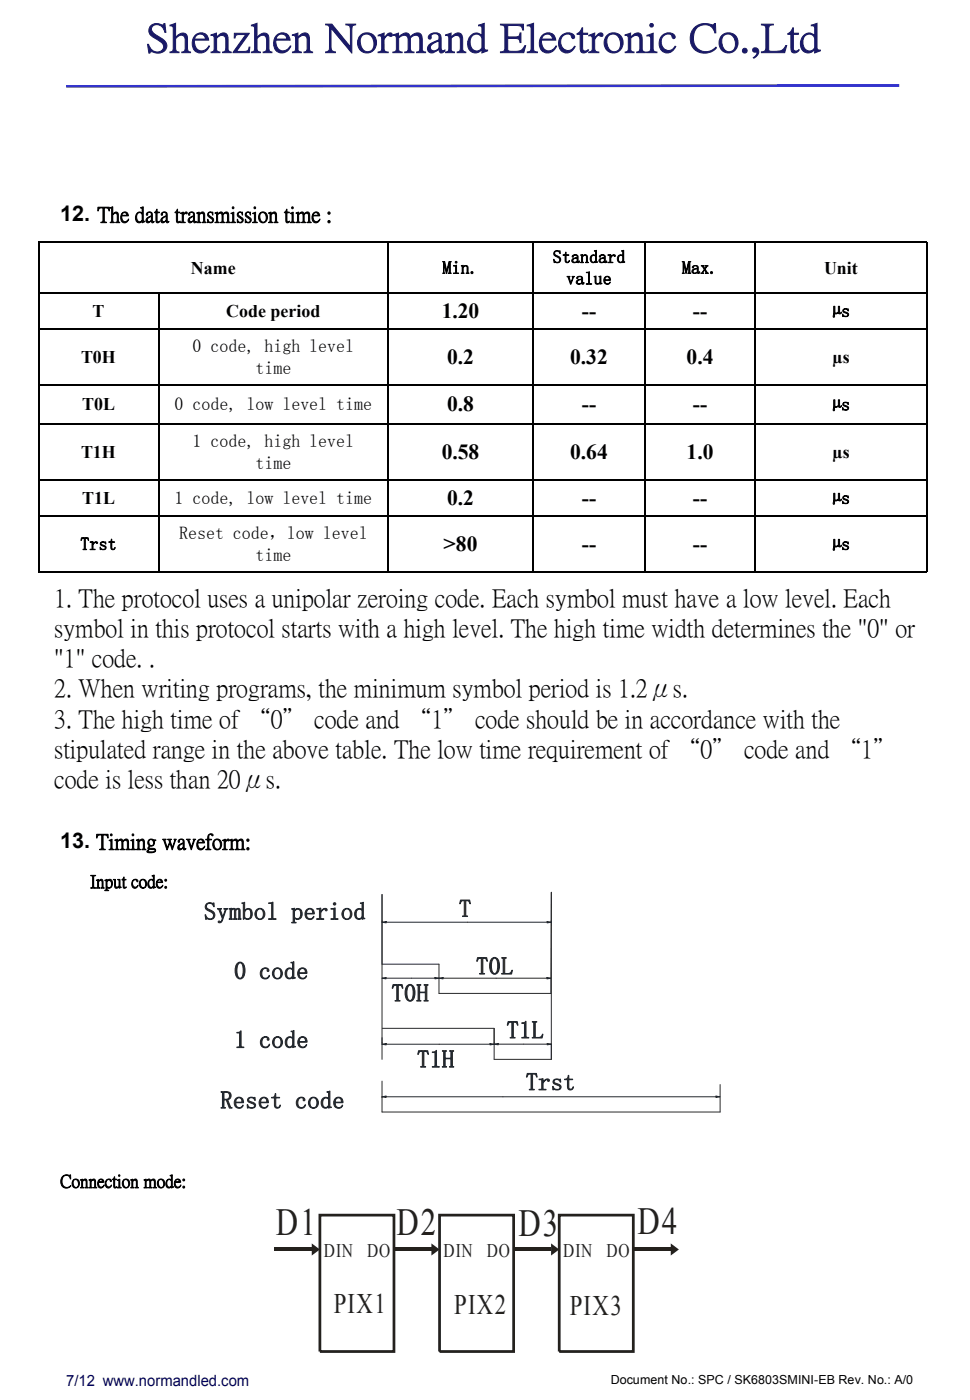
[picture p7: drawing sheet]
<svg xmlns="http://www.w3.org/2000/svg" width="190mm" height="275mm" viewBox="0 0 190 275" stroke-linecap="round" stroke-linejoin="round" font-family="sans-serif">
<defs><g id="words">
<text font-size="7.8" fill="#191966" x="28.6" y="9.9">Shenzhen Normand Electronic Co.,Ltd</text>
<g font-size="7.5" fill="#24211d">
<text x="54.2" y="242.8">D1</text>
<text x="77.9" y="242.8">D2</text>
<text x="101.8" y="243">D3</text>
<text x="125.2" y="242.6">D4</text>
</g>
<g font-size="5.6" fill="#24211d">
<text x="65.5" y="258.1">PIX1</text>
<text x="89.2" y="258.3">PIX2</text>
<text x="111.9" y="258.5">PIX3</text>
</g>
<g font-size="5">
<text x="10.7" y="119.1">1. The protocol uses a unipolar zeroing code. Each symbol must have a low level. Each</text>
<text x="10.7" y="125">symbol in this protocol starts with a high level. The high time width determines the &quot;0&quot; or</text>
<text x="10.7" y="131">&quot;1&quot; code. .</text>
<text x="10.7" y="136.9">2. When writing programs, the minimum symbol period is 1.2μs.</text>
<text x="10.7" y="142.8">3. The high time of “0” code and “1” code should be in accordance with the</text>
<text x="10.7" y="148.7">stipulated range in the above table. The low time requirement of “0” code and “1”</text>
<text x="10.7" y="154.7">code is less than 20μs.</text>
</g>
<g font-size="4.8" fill="#212830">
<text x="40.1" y="180.8">Symbol period</text>
<text x="90.1" y="180.2">T</text>
<text x="93.5" y="191.5">T0L</text>
<text x="45.9" y="192.5">0 code</text>
<text x="76.9" y="196.8">T0H</text>
<text x="46" y="206">1 code</text>
<text x="81.9" y="209.8">T1H</text>
<text x="99.5" y="204.1">T1L</text>
<text x="103.2" y="214.3">Trst</text>
<text x="43.3" y="217.9">Reset code</text>
</g>
<g font-size="4.2">
<text x="11.8" y="43.5">12. The data transmission time :</text>
<text x="86.7" y="62.5">1.20</text>
<text x="114.3" y="62.5">--</text>
<text x="136.1" y="62.5">--</text>
<text x="87.8" y="71.5">0.2</text>
<text x="112" y="71.5">0.32</text>
<text x="134.8" y="71.5">0.4</text>
<text x="87.8" y="80.9">0.8</text>
<text x="114.3" y="80.9">--</text>
<text x="136.1" y="80.9">--</text>
<text x="86.7" y="90.2">0.58</text>
<text x="112" y="90.2">0.64</text>
<text x="134.8" y="90.2">1.0</text>
<text x="87.8" y="99.3">0.2</text>
<text x="114.3" y="99.3">--</text>
<text x="136.1" y="99.3">--</text>
<text x="87.1" y="108.3">&gt;80</text>
<text x="114.3" y="108.3">--</text>
<text x="136.1" y="108.3">--</text>
<text x="11.8" y="166.8">13. Timing waveform:</text>
</g>
<g font-size="3.8" fill="#24211d">
<text x="63.6" y="247">DIN</text>
<text x="72.1" y="247">DO</text>
<text x="87.1" y="247">DIN</text>
<text x="95.6" y="247">DO</text>
<text x="110.6" y="247">DIN</text>
<text x="119.1" y="247">DO</text>
</g>
<g font-size="3.5">
<text x="37.5" y="53.8">Name</text>
<text x="86.9" y="53.8">Min.</text>
<text x="108.6" y="51.7">Standard</text>
<text x="133.9" y="53.8">Max.</text>
<text x="161.8" y="53.8">Unit</text>
<text x="111.2" y="55.9">value</text>
<text x="18.2" y="62.3">T</text>
<text x="44.4" y="62.3">Code period</text>
<text x="163.4" y="62.3">µs</text>
<text x="15.9" y="71.3">T0H</text>
<text x="37.8" y="69.2">0 code, high level</text>
<text x="163.5" y="71.3">µs</text>
<text x="50.2" y="73.5">time</text>
<text x="16.1" y="80.6">T0L</text>
<text x="34.3" y="80.7">0 code, low level time</text>
<text x="163.4" y="80.7">µs</text>
<text x="15.9" y="90">T1H</text>
<text x="37.8" y="87.9">1 code, high level</text>
<text x="163.5" y="90">µs</text>
<text x="50.2" y="92.1">time</text>
<text x="16.1" y="99">T1L</text>
<text x="34.3" y="99.1">1 code, low level time</text>
<text x="163.4" y="99">µs</text>
<text x="35.2" y="106">Reset code，low level</text>
<text x="15.8" y="108.1">Trst</text>
<text x="50.2" y="110.2">time</text>
<text x="163.4" y="108.1">µs</text>
<text x="17.8" y="174.4">Input code:</text>
<text x="11.8" y="233.3">Connection mode:</text>
</g>
<text font-size="3" fill="#00005e" x="13" y="272.4">7/12 www.normandled.com</text>
<text font-size="2.5" x="119.9" y="272">Document No.: SPC / SK6803SMINI-EB Rev. No.: A/0</text>
</g></defs>
<path d="M13 16.7l163.6-.2v.6l-163.6 .1z" fill="#33c"/>
<path d="M7.6 47.6h174.4v64.8h-174.4zM7.6 57.5h174.4M31.2 57.5v54.9M76.2 47.6v64.8M104.7 47.6v64.8M126.7 47.6v64.8M148.4 47.6v64.8M7.6 64.6h174.4M7.6 75.6h174.4M7.6 83.3h174.4M7.6 94.3h174.4M7.6 101.4h174.4" fill="none" stroke="#000" stroke-width=".35"/>
<path d="M62.8 238.8h14.6v26.8h-14.6zM86.3 238.8h14.6v26.8h-14.6zM109.8 238.8h14.6v26.8h-14.6z" fill="none" stroke="#24211d" stroke-width=".54"/>
<g fill="#24211d">
<path d="M84.7 244.4l1.6 1.2-1.6 1.2z"/>
<path d="M108.2 244.4l1.6 1.2-1.6 1.2z"/>
<path d="M131.7 244.4l1.6 1.2-1.6 1.2z"/>
<path d="M61.2 244.4l1.6 1.2-1.6 1.2z"/>
</g>
<g fill="#24211d">
<path d="M77.4 245.2h7.3v.6h-7.3z"/>
<path d="M100.9 245.2h7.3v.6h-7.3z"/>
<path d="M124.4 245.2h7.3v.6h-7.3z"/>
<path d="M53.9 245.2h7.3v.6h-7.3z"/>
</g>
<path d="M75 175.8v32.4M108.3 175.4v32.8h-11.3l.1-6.1h-22M75 189.5h11.2v5.8h22M75.8 205.2h20.4" fill="none" stroke="#212830" stroke-width=".2"/>
<path d="M75 205.2l.8-.1v.3z" fill="#212830"/>
<path d="M75 205.2l.8-.1v.3z" fill="none" stroke="#212830" stroke-width=".2"/>
<path d="M96.2 205.1l.8 .1-.8 .2z" fill="#212830"/>
<path d="M96.2 205.1l.8 .1-.8 .2zM97 205.2h.1M97.8 205.2h9.7M108.3 205.2v3" fill="none" stroke="#212830" stroke-width=".2"/>
<path d="M97 205.2l.8-.1v.3z" fill="#212830"/>
<path d="M97 205.2l.8-.1v.3z" fill="none" stroke="#212830" stroke-width=".2"/>
<path d="M107.5 205.1l.8 .1-.8 .2z" fill="#212830"/>
<path d="M87 192.3h20.4M107.5 205.1l.8 .1-.8 .2z" fill="none" stroke="#212830" stroke-width=".2"/>
<path d="M86.2 192.3l.8-.2v.3z" fill="#212830"/>
<path d="M86.2 192.3l.8-.2v.3z" fill="none" stroke="#212830" stroke-width=".2"/>
<path d="M107.4 192.1l.8 .2-.8 .1z" fill="#212830"/>
<path d="M75.8 192.3h9.6M107.4 192.1l.8 .2-.8 .1z" fill="none" stroke="#212830" stroke-width=".2"/>
<path d="M75 192.3l.8-.2v.3z" fill="#212830"/>
<path d="M75 192.3l.8-.2v.3z" fill="none" stroke="#212830" stroke-width=".2"/>
<path d="M85.4 192.1l.8 .2-.8 .1z" fill="#212830"/>
<path d="M75 181v.3M75.8 181.3h31.7M85.4 192.1l.8 .2-.8 .1zM108.3 181v.3" fill="none" stroke="#212830" stroke-width=".2"/>
<path d="M75 181.3l.8-.2v.3z" fill="#212830"/>
<path d="M75 181.3l.8-.2v.3z" fill="none" stroke="#212830" stroke-width=".2"/>
<path d="M107.5 181.1l.8 .2-.8 .1z" fill="#212830"/>
<path d="M75 175.8v13.7M108.3 175.4l-.1 19.8M107.5 181.1l.8 .2-.8 .1zM75 212.5v6.1M75.8 215.6h64.8M141.4 213.2v5.4" fill="none" stroke="#212830" stroke-width=".2"/>
<path d="M75 215.6l.8-.2v.3z" fill="#212830"/>
<path d="M75 215.6l.8-.2v.3z" fill="none" stroke="#212830" stroke-width=".2"/>
<path d="M140.6 215.4l.8 .2-.8 .1z" fill="#212830"/>
<path d="M75 218.6h66.4M140.6 215.4l.8 .2-.8 .1z" fill="none" stroke="#212830" stroke-width=".2"/>
<use href="#words"/>
</svg>
